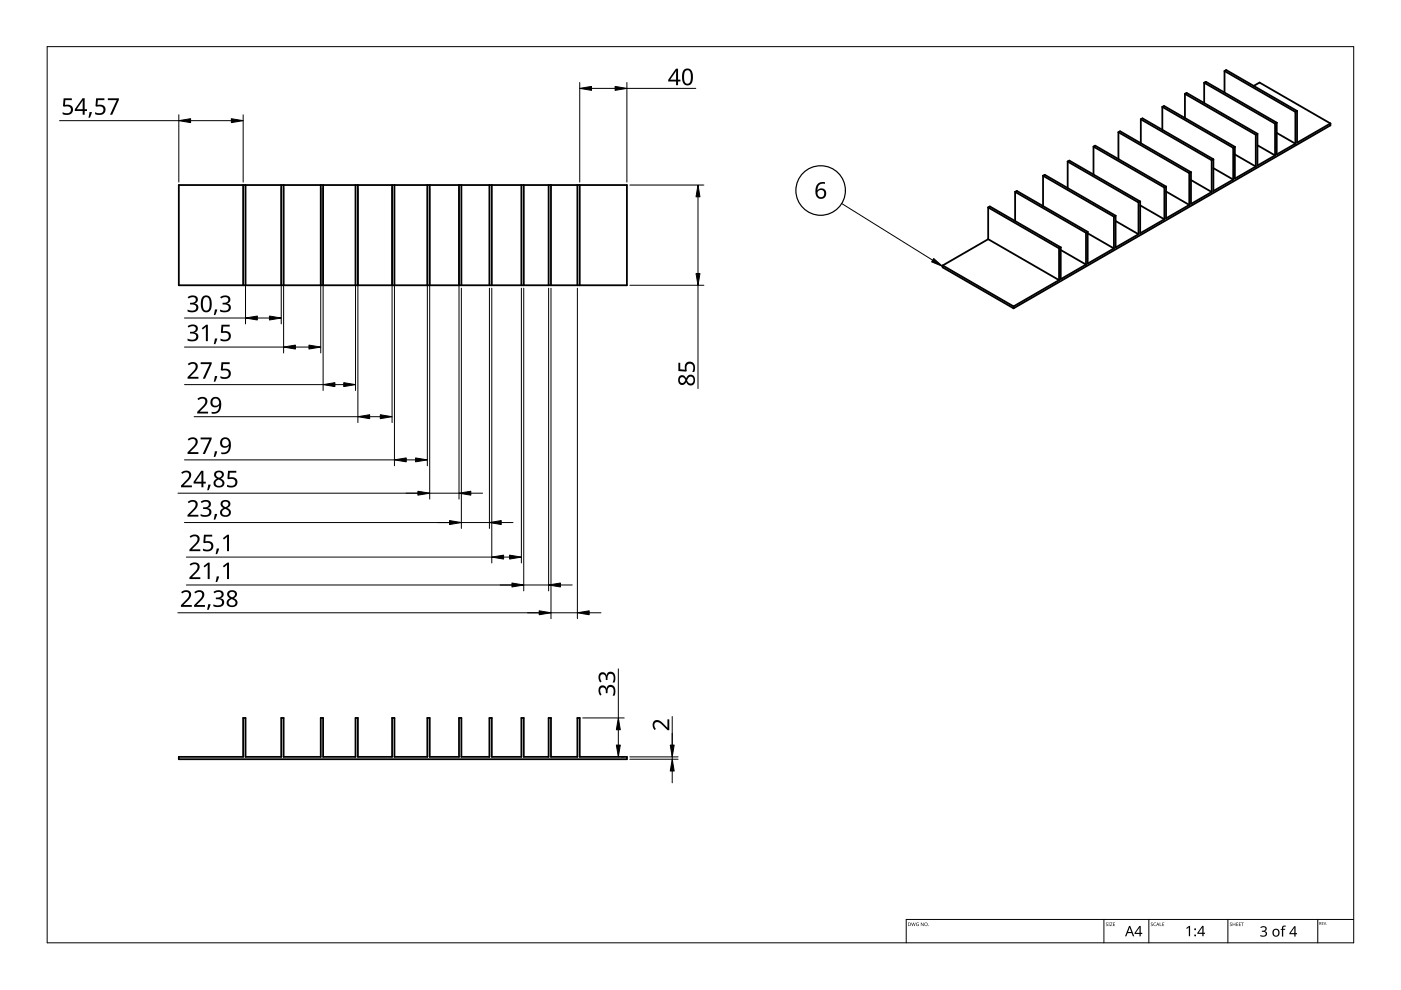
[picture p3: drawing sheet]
<svg xmlns="http://www.w3.org/2000/svg" width="297mm" height="210mm" viewBox="0 0 297 210" stroke-linecap="round" stroke-linejoin="round" font-family="sans-serif">
<g fill="none" stroke="#000" stroke-width=".38">
<path d="M251.2 19.9l15.1 8.7M251.2 19.9l.4-.2 15 8.7M251.2 19.9v5.1M255.3 17.5l.4-.2 15 8.7M255.3 17.5v4.3M255.3 17.5l15 8.7M259.6 15.1l.4-.3 15 8.7M259.6 15.1v4.5M259.6 15.1l15 8.6M265.8 18.2l1.2-.7 15.1 8.7M37.9 39.2h95v21.3h-95zM51.6 39.2v21.3"/>
<path d="M52.1 39.2v21.3M59.6 39.2v21.3M60.1 39.2v21.3M68 39.2v21.3M68.5 39.2v21.3M75.4 39.2v21.3M75.9 39.2v21.3M83.1 39.2v21.3M83.6 39.2v21.3M90.6 39.2v21.3M91.1 39.2v21.3M97.3 39.2v21.3"/>
<path d="M97.8 39.2v21.3M103.8 39.2v21.3M104.3 39.2v21.3M110.5 39.2v21.3M111 39.2v21.3M116.3 39.2v21.3M116.8 39.2v21.3M122.4 39.2v21.3M122.9 39.2v21.3M221.1 37.3l15.1 8.6M221.1 37.3v6.4M221.1 37.3l.4-.2 15 8.6"/>
<path d="M226.4 34.3l15 8.6M226.4 34.3l.3-.3 15 8.7M226.4 34.3v5.6M231.8 31.1v5.9M231.8 31.1l.4-.2 15 8.7M231.8 31.1l15.1 8.7M237.1 28l15.1 8.7M237.1 28l.4-.2 15 8.7M237.1 28v5.7M241.9 25.3l.3-.2 15.1 8.7M241.9 25.3l15 8.7M241.9 25.3v5.1"/>
<path d="M246.4 22.7l.4-.2 15 8.6M246.4 22.7v4.8M246.4 22.7l15.1 8.6M246.9 39.8v6.7M247.2 39.6l-.3 .2M247.2 39.6v6.7l5-2.9M252.2 36.7v6.7M252.5 38.2l4.4 2.5M252.5 36.5l-.3 .2M252.5 36.5v6.7l4.4-2.5M256.9 34v6.7M257.3 33.8v6.7l4.2-2.4"/>
<path d="M257.3 33.8l-.4 .2M257.3 35.6l4.2 2.5M261.5 31.3v6.8M261.8 32.7l4.5 2.6M261.8 31.1l-.3 .2M261.8 31.1v6.8l4.5-2.6M266.3 28.6v6.7M266.6 30.8l3.7 2.2M266.6 28.4l-.3 .2M266.6 28.4v6.7l3.7-2.1M270.3 26.2v6.8M270.7 26l-.4 .2"/>
<path d="M270.7 26v6.7l3.9-2.2M270.7 28.2l3.9 2.3M274.6 23.7v6.8M275 23.5l-.4 .2M275 23.5v6.8l7.1-4.1M282.1 26.2v.4l-67.2 38.8M199.9 56.3l15 8.7M199.9 56.3v.4l15 8.7M209.5 44l15 8.7M209.5 50.7l15 8.7M209.5 44l.4-.2 15 8.7M209.5 50.7l-9.6 5.6"/>
<path d="M209.5 44v6.7M215.2 40.7l.4-.2 15 8.7M215.2 40.7v6.2M215.2 40.7l15.1 8.7M224.5 52.7v6.7l-9.6 5.6M224.9 53l5.4 3.1M224.9 52.5l-.4 .2M224.9 52.5v6.7l5.4-3.1M230.3 49.4v6.7M230.6 49.2v6.7l5.6-3.2M230.6 49.2l-.3 .2M230.6 49.5l5.6 3.2"/>
<path d="M236.2 45.9v6.8M236.5 46.9l4.9 2.8M236.5 45.7v6.8l4.9-2.8M236.5 45.7l-.3 .2M241.4 42.9v6.8M241.7 43.5l5.2 3M241.7 42.7v6.8l5.2-3M241.7 42.7l-.3 .2M247.2 40.6l5 2.8M214.9 65v.4M37.9 160.5h13.7v-8.3h.5v8.3h7.5v-8.3h.5v8.3h7.9v-8.3h.5v8.3h6.9v-8.3h.5v8.3h7.2v-8.3h.5v8.3h7v-8.3h.5v8.3h6.2v-8.3h.5v8.3h6v-8.3h.5v8.3h6.2v-8.3h.5v8.3h5.3v-8.3h.5v8.3h5.6v-8.3h.5v8.3h10v.5h-95z"/>
</g>
<path d="M10 9.9h277v190h-277z" fill="none" stroke="#000" stroke-width=".21"/>
<path d="M234 194.9v5M243.6 194.9v5M260.3 194.9v5M279.4 194.9v5M287 194.9h-94.9v5" fill="none" stroke="#000" stroke-width=".21"/>
<g fill="#000">
<path d="M193.2 195.6l.2 .6 .2-.6 .3 .6 .2-.6-.2 .7-.2-.6-.3 .6zM194.3 195.7l.5-.1-.4 .1-.1 .3 .3 .3h.1v-.3h-.1h.2v.3l-.5-.1zM195.2 195.6l.5 .6 .1-.6v.7l-.5-.6-.1 .6zM234.5 195.7l.4-.1-.3 .1 .2 .3a.23 .23 0 0 1 0 .3 .23 .23 0 0 1-.3-.1 .18 .18 0 0 0 .2 .1 .18 .18 0 0 0 0-.3l-.2-.1zM235 195.6h.3v.7h-.3zM235.4 195.6h.4l-.3 .7h.4h-.6l.4-.6zM236 195.6h.4l-.3 .1v.2h.3l-.3 .1v.3h.3h-.4zM244 195.7l.4-.1-.3 .1 .2 .3a.23 .23 0 0 1 0 .3 .23 .23 0 0 1-.3-.1 .18 .18 0 0 0 .2 .1 .18 .18 0 0 0 .1-.3l-.3-.1zM244.6 195.7l.5-.1-.2 .1a.3 .3 0 0 0-.2 .4 .3 .3 0 0 0 .4 .1l-.5 .1zM245.9 195.6l.1 .7h.3h-.4zM246.4 195.6h.4l-.3 .1v.2h.3l-.3 .1v.3h.3h-.4zM251.5 196.8l.6-.5h.2v2.2h-.2v-1.9l-.5 .4z"/>
<path d="M260.8 195.7l.4-.1-.3 .1 .2 .3a.23 .23 0 0 1 0 .3 .23 .23 0 0 1-.4-.1 .18 .18 0 0 0 .3 .1 .18 .18 0 0 0 0-.3l-.2-.1zM261.4 195.6v.3h.4l.1-.3v.7l-.1-.3h-.4v.3zM262.1 195.6h.4l-.3 .1v.2h.3l-.3 .1v.3h.3h-.4zM262.7 195.6h.4l-.3 .1v.2h.3l-.3 .1v.3h.3h-.4zM263.2 195.6h.5l-.2 .1v.6l-.1-.6zM267.2 196.6a.73 .73 0 0 1 .9-.3 .73 .73 0 0 1 .4 .8l-.4 .3a.62 .62 0 0 1 .5 .8 .62 .62 0 0 1-.8 .4l-.6-.1v-.3l.5 .2a.45 .45 0 0 0 .6-.4 .45 .45 0 0 0-.6-.4h-.2v-.3a.46 .46 0 0 0 .7 0 .46 .46 0 0 0-.1-.7l-.8 .2zM271.9 196.4l.7-.1v.2h-.4l-.1 .2v.2h.4v.2h-.4v1.5h-.3v-1.5h-.3l.3-.2zM280.3 195.5h.3l-.3 .1v.2h.3h-.3v.2l.3 .1h-.3zM280.6 195.5l.3 .5 .3-.5-.3 .6z"/>
<path d="M192.5 195.6l.6 .2-.1 .5h-.5zM192.6 195.7v.6l.3-.1 .1-.4z"/>
<path d="M195.9 196a.4 .4 0 0 1 .8 0 .4 .4 0 0 1-.8 0zM196.1 196a.27 .27 0 0 0 .5 0 .27 .27 0 0 0-.5 0z"/>
<path d="M239.4 196.3h.2l.9 2.2h-.3l-.3-.7h-.8l-.3 .7h-.3zM239.5 196.6l-.3 1h.7z"/>
<path d="M241.6 196.3h.3v1.5h.3v.2h-.3v.5h-.3v-.5h-1.1v-.2zM241.6 196.6l-.8 1.2h.8z"/>
<path d="M245.4 195.6l.4 .7-.2-.2h-.3l-.2 .2zM245.5 195.7l-.2 .3h.3z"/>
<path d="M254.9 196.3h.3v1.5h.3v.2h-.3v.5h-.3v-.5h-1v-.2zM254.9 196.6l-.8 1.2h.8z"/>
<path d="M270 197.1a.82 .82 0 0 1 1.2 .1 .82 .82 0 0 1-.2 1.2 .82 .82 0 0 1-1.2-.4zM270.2 197.2a.58 .58 0 0 0-.1 .9 .58 .58 0 0 0 .8 0l.1-.2a.53 .53 0 0 0-.1-.6 .53 .53 0 0 0-.7-.1z"/>
<path d="M274.4 196.4h.3v1.4h.3v.3h-.3v.5h-.3v-.5h-1v-.2zM274.4 196.7l-.8 1.1h.8z"/>
<path d="M279.7 195.5h.2a.17 .17 0 0 1 .2 .1 .17 .17 0 0 1-.1 .2l.2 .3-.4-.2-.1 .2zM279.8 195.6v.2h.2v-.2z"/>
<circle cx="196.9" cy="196.3" r=".07"/>
<circle cx="253.4" cy="198.3" r=".2"/>
<circle cx="253.4" cy="197" r=".2"/>
<circle cx="281.3" cy="196.1" r=".06"/>
</g>
<g fill="none" stroke="#000" stroke-width=".21">
<path d="M122.9 17.5v21.1M125.4 18.7h5M132.9 18.7h14.6M132.9 17.5v21.1M12.6 25.6h25.3M37.9 24.3v14.3M49.1 25.6h-8.7M51.6 24.3v14.3M52.1 39.9v28.8M59.6 39.9v28.8M60.1 39.9v34.9M68 39.9v34.9"/>
<path d="M68.5 39.9v42.9M75.4 39.9v42.9M75.9 39.9v49.7M83.1 39.9v49.7M83.6 39.9v58.9M90.6 39.9v58.9M91.1 39.9v65.9M97.3 39.9v65.9M149.2 39.2h-15.7M148 41.7v16.3M39.1 67.4h13M57.1 67.4h-2.5"/>
<path d="M60.1 73.6h-21M62.6 73.6h2.9M97.8 61.1v50.9M103.8 61.1v50.9M104.3 61.1v58.3M110.5 61.1v58.3M111 61.1v64.2M116.3 61.1v64.2M116.8 61.1v70.1M122.4 61.1v70.1M148 60.5v21.9M149.2 60.5h-15.7"/>
<path d="M39.1 97.5h44.5M39.1 81.5h29.4M72.9 81.5h-1.9M75.9 88.4h-34.7M78.4 88.4h2.2M88.1 97.5h-2M37.7 104.6h59.6M39.5 118.1h64.8M102.3 104.6h-2.5M103.8 110.8h-64.7M106.3 110.8h2.5M106.8 118.1h1.2"/>
<path d="M37.7 129.9h84.7M116.3 124h-76.8M118.8 124h2.5M127.4 129.9h-2.5M123.5 152.2h8.8M131.1 154.7v3.3M131.1 141.8v10.4M142.5 151.9v9.1M131.7 160.5h.6M133.5 160.5h10.3M133.5 161h10.3M142.5 163.5v2.5"/>
</g>
<g fill="#000" stroke="#000" stroke-width=".21">
<path d="M122.9 18.7l2.5-.4v.9zM130.4 18.3l2.5 .4-2.5 .5zM37.9 25.6l2.5-.4v.8zM49.1 25.2l2.5 .4-2.5 .4zM148 39.2l.4 2.5h-.8zM147.6 58h.8l-.4 2.5zM52.1 67.4l2.5-.4v.8zM57.1 67l2.5 .4-2.5 .4zM60.1 73.6l2.5-.4v.8zM65.5 73.2l2.5 .4-2.5 .4zM68.5 81.5l2.5-.4v.9zM72.9 81.1l2.5 .4-2.5 .5z"/>
<path d="M75.9 88.4l2.5-.5v.9zM80.6 87.9l2.5 .5-2.5 .4zM83.6 97.5l2.5-.4v.8zM88.1 97.1l2.5 .4-2.5 .4zM88.6 104.2l2.5 .4-2.5 .4zM95.3 110.4l2.5 .4-2.5 .4zM97.3 104.6l2.5-.4v.8zM103.8 110.8l2.5-.4v.8zM104.3 118.1l2.5-.4v.8zM108 117.7l2.5 .4-2.5 .4zM108.5 123.6l2.5 .4-2.5 .4zM114.3 129.5l2.5 .4-2.5 .4z"/>
<path d="M116.3 124l2.5-.4v.8zM122.4 129.9l2.5-.4v.8zM131.1 152.2l.4 2.5h-.8zM130.7 158h.8l-.4 2.5zM142.1 158h.8l-.4 2.5zM142.5 161l.4 2.5h-.8z"/>
</g>
<g fill="#000">
<path d="M13.5 20.8h1.7v.4h-1.3l-.1 1h.5a1.13 1.13 0 0 1 1.2 1.3 1.13 1.13 0 0 1-1.6 .9l-.6-.2v-.4a1.03 1.03 0 0 0 1 .3 1.03 1.03 0 0 0 .7-.8 .93 .93 0 0 0-1.4-.7l-.2-.1zM19 23.8h.5l-.4 1.2h-.4zM20.4 20.8h1.7v.4h-1.4v1a1.17 1.17 0 0 1 1.7 1 1.17 1.17 0 0 1-1.6 1.2l-.6-.2v-.4a1.03 1.03 0 0 0 1.7-.5 .93 .93 0 0 0-1.4-.7l-.3-.1zM22.9 20.8h2.3v.4l-1.4 3.1h-.5l1.4-3.1h-1.8zM39.8 63a1.25 1.25 0 0 1 1.2-.4 1.25 1.25 0 0 1 1 .9 .85 .85 0 0 1-.8 .9 .93 .93 0 0 1 .9 1 .93 .93 0 0 1-1.1 .8l-1.2-.2v-.4a1.24 1.24 0 0 0 1.8-.3 .71 .71 0 0 0-1-.7h-.3v-.4a.81 .81 0 0 0 .9-.1 .81 .81 0 0 0 .3-.8 1.02 1.02 0 0 0-1.5 0zM39.8 69.2a1.25 1.25 0 0 1 1.2-.5 1.25 1.25 0 0 1 1 1 .85 .85 0 0 1-.8 .8 .93 .93 0 0 1 .9 1 .93 .93 0 0 1-1.1 .9l-1.2-.2v-.4a1.24 1.24 0 0 0 1.8-.3 .71 .71 0 0 0-1-.8h-.3v-.3a.81 .81 0 0 0 .9-.1 .81 .81 0 0 0 .3-.8 1.02 1.02 0 0 0-1.5 0zM42.8 69.6l.9-.8h.4v3.5h-.5l.1-3-.7 .6zM45.6 79.7l.5 .1-.5 1.1h-.3zM45.6 65.6l.5 .1-.5 1.1h-.3zM45.6 71.8h.5l-.5 1.2h-.3zM47 76.8h1.7v.4h-1.4l-.1 1h.6a1.13 1.13 0 0 1 1.1 1.3 1.13 1.13 0 0 1-1.5 .8l-.7-.1v-.5a1.03 1.03 0 0 0 1.1 .3 1.03 1.03 0 0 0 .7-.8 .93 .93 0 0 0-1.5-.6l-.2-.1zM47 68.8h1.7v.4h-1.4l-.1 1h.6a1.13 1.13 0 0 1 1.1 1.3 1.13 1.13 0 0 1-1.5 .9l-.7-.2v-.4a1.03 1.03 0 0 0 1.1 .3 1.03 1.03 0 0 0 .7-.8 .93 .93 0 0 0-1.5-.7l-.2-.1z"/>
<path d="M46.7 63a1.25 1.25 0 0 1 1.2-.4 1.25 1.25 0 0 1 .9 .9 .85 .85 0 0 1-.7 .9 .93 .93 0 0 1 .9 1 .93 .93 0 0 1-1.1 .8l-1.2-.2v-.4a1.24 1.24 0 0 0 1.8-.3 .71 .71 0 0 0-1-.7h-.3v-.4a.81 .81 0 0 0 .9-.1 .81 .81 0 0 0 .3-.8 1.02 1.02 0 0 0-1.5 0zM143.8 76.9h.4v1.4l1 .1v-.6a1.13 1.13 0 0 1 1.3-1.1 1.13 1.13 0 0 1 .9 1.6l-.2 .6h-.4a1.03 1.03 0 0 0-.6-1.8 .93 .93 0 0 0-.6 1.5l-.1 .2-1.7-.1zM39.8 93.1a1.16 1.16 0 0 1 1.3-.4 1.16 1.16 0 0 1 .8 1.2l-.3 .6-1.3 1.4h1.8v.4h-2.3v-.4l1.1-1.1a.98 .98 0 0 0 .2-1.7h-.4l-.7 .3zM39.8 77.2a1.16 1.16 0 0 1 1.3-.5 1.16 1.16 0 0 1 .8 1.2l-.3 .7-1.3 1.3h1.8v.4h-2.3v-.4l1.1-1.1a.98 .98 0 0 0 .2-1.6l-.4-.1-.7 .4zM42.5 92.8h2.4v.3l-1.4 3.2h-.5l1.4-3.1h-1.9zM42.5 76.8h2.4v.3l-1.4 3.2h-.5l1.4-3.1h-1.9zM41.8 84.6a1.16 1.16 0 0 1 1.4-.5 1.16 1.16 0 0 1 .8 1.2l-.4 .6-1.2 1.4h1.7v.4h-2.3v-.4l1.1-1.1a.98 .98 0 0 0 .3-1.7h-.5l-.6 .3zM45.6 95.7h.4l-.4 1.2h-.3zM38.4 100.2a1.16 1.16 0 0 1 1.3-.4 1.16 1.16 0 0 1 .8 1.1l-.3 .7-1.3 1.3h1.8v.4h-2.3v-.3l1.1-1.2a.98 .98 0 0 0 .2-1.6h-.4l-.7 .3zM39.8 106.4a1.16 1.16 0 0 1 1.3-.4 1.16 1.16 0 0 1 .8 1.2l-.3 .6-1.3 1.3h1.8v.4h-2.3v-.3l1.1-1.1a.98 .98 0 0 0 .2-1.7h-.4l-.7 .3zM40.2 113.7a1.16 1.16 0 0 1 1.3-.4 1.16 1.16 0 0 1 .8 1.2l-.3 .6-1.3 1.4h1.8v.4h-2.3v-.4l1.1-1.1a.98 .98 0 0 0 .2-1.7h-.4l-.7 .3zM43.2 113.4h1.8v.4h-1.4l-.1 1a1.17 1.17 0 0 1 1.7 .9 1.17 1.17 0 0 1-1.5 1.2l-.7-.2v-.4a1.03 1.03 0 0 0 1.8-.5 .93 .93 0 0 0-1.5-.6l-.2-.2z"/>
<path d="M44.2 102.7l.5 .1-.5 1.1h-.3zM42.6 106.4a1.25 1.25 0 0 1 1.2-.5 1.25 1.25 0 0 1 .9 1 .85 .85 0 0 1-.7 .8 .93 .93 0 0 1 .8 1.1 .93 .93 0 0 1-1 .8l-1.3-.2v-.4a1.24 1.24 0 0 0 1.9-.3 .71 .71 0 0 0-1-.8h-.3v-.3a.81 .81 0 0 0 .8-.1 .81 .81 0 0 0 .3-.8 1.02 1.02 0 0 0-1.4 0zM45.5 109h.5l-.4 1.2h-.3zM46 116.3l.4 .1-.4 1.1h-.3zM47.3 114.1l.9-.7h.4v3.5h-.5l.1-3.1-.7 .6zM48.3 99.8h1.8v.4h-1.4l-.1 1a1.17 1.17 0 0 1 1.8 1 1.17 1.17 0 0 1-1.6 1.2l-.7-.2v-.4a1.03 1.03 0 0 0 1.8-.6 .93 .93 0 0 0-1.5-.6l-.2-.1zM38.4 125.5a1.16 1.16 0 0 1 1.3-.4 1.16 1.16 0 0 1 .8 1.2l-.3 .6-1.3 1.4h1.8v.4h-2.3v-.4l1.1-1.1a.98 .98 0 0 0 .2-1.7h-.4l-.7 .3zM40.2 119.7a1.16 1.16 0 0 1 1.3-.5 1.16 1.16 0 0 1 .8 1.2l-.3 .6-1.3 1.4h1.8v.4h-2.3v-.4l1.1-1.1a.98 .98 0 0 0 .2-1.7h-.4l-.7 .3zM41.2 125.5a1.16 1.16 0 0 1 1.3-.4 1.16 1.16 0 0 1 .8 1.2l-.3 .6-1.3 1.4h1.8v.4h-2.3v-.4l1.1-1.1a.98 .98 0 0 0 .2-1.7h-.5l-.6 .3zM43.2 120l.9-.7h.4v3.5h-.5l.1-3.1-.7 .6zM44.2 128.1l.4 .1-.4 1.1h-.3zM46 122.2l.4 .1-.4 1.1h-.3z"/>
<path d="M45.3 125.5a1.25 1.25 0 0 1 1.2-.4 1.25 1.25 0 0 1 .9 .9 .85 .85 0 0 1-.7 .9 .93 .93 0 0 1 .9 1 .93 .93 0 0 1-1.1 .8l-1.3-.2v-.4a1.24 1.24 0 0 0 1.9-.3 .71 .71 0 0 0-1-.7h-.3v-.4a.81 .81 0 0 0 .8-.1 .81 .81 0 0 0 .3-.8 1.02 1.02 0 0 0-1.4 0zM47.3 120l.9-.7h.4v3.5h-.5l.1-3.1-.7 .6zM127.1 145.6l.7-.3a.85 .85 0 0 1 .8 .7 .93 .93 0 0 1 1-.8 .93 .93 0 0 1 .9 1l-.2 1.3h-.4a1.24 1.24 0 0 0-.3-1.8 .71 .71 0 0 0-.8 .9v.4h-.4a.81 .81 0 0 0 0-.9 .81 .81 0 0 0-.8-.3 1.02 1.02 0 0 0-.1 1.5l-.2 .2a1.65 1.65 0 0 1-.2-1.9zM127.1 142.8l.7-.3a.85 .85 0 0 1 .8 .7 .93 .93 0 0 1 1-.8 .93 .93 0 0 1 .9 1l-.2 1.3h-.4a1.24 1.24 0 0 0-.3-1.8 .71 .71 0 0 0-.8 .9v.4h-.4a.81 .81 0 0 0 0-.9 .81 .81 0 0 0-.8-.3 1.02 1.02 0 0 0-.1 1.5l-.2 .2a1.65 1.65 0 0 1-.2-1.9zM138.6 152.9a1.5 1.5 0 0 1 2.2 .7l.7 .7v-1.8h.4v2.3h-.4l-1.1-1.1a.98 .98 0 0 0-1.6-.2l-.1 .4 .4 .7-.3 .2a1.47 1.47 0 0 1-.2-1.9z"/>
<path d="M143.3 14.6h.5v2.3h.5v.4h-.5v.8h-.5v-.8h-1.6v-.4zM143.3 15l-1.2 1.9h1.2z"/>
<path d="M145 14.8a1.16 1.16 0 0 1 1.4-.1 1.16 1.16 0 0 1 .5 1.2 1.69 1.69 0 0 1-1 2.2 1.27 1.27 0 0 1-1.3-1.6l.1-1zM145.3 15.1a2.56 2.56 0 0 0 .1 2.6 .78 .78 0 0 0 .9-.2 .78 .78 0 0 0 .2-.8 1.35 1.35 0 0 0-.7-1.8z"/>
<path d="M17.5 20.8h.4v2.4h.6v.3h-.6v.8h-.4v-.8h-1.6v-.3zM17.5 21.3l-1.2 1.9h1.2z"/>
<path d="M173.4 39l.5-.3 .6-.1h.4v.4a1.18 1.18 0 0 0-1.6 1.4 1.08 1.08 0 0 1 1.6-.2 1.08 1.08 0 0 1 0 1.7 1.22 1.22 0 0 1-1.5 .1 1.22 1.22 0 0 1-.5-1.4l.1-.9zM173.3 41a.76 .76 0 0 0 1.5 0 .76 .76 0 0 0-1.5 0z"/>
<path d="M43 62.9a1.16 1.16 0 0 1 1.3-.1 1.16 1.16 0 0 1 .6 1.2v.4a1.36 1.36 0 0 1-1.3 1.8 1.57 1.57 0 0 1-1-2l.1-.9zM43.3 63.2l-.3 .6v1.3a.69 .69 0 0 0 .7 .8 .69 .69 0 0 0 .7-.8 1.91 1.91 0 0 0-.5-2.1z"/>
<path d="M45.5 100.1l.7-.3a.89 .89 0 0 1 1.2 .5 .89 .89 0 0 1-.6 1.2 1 1 0 0 1 .7 1.3 1 1 0 0 1-1.3 .5 .94 .94 0 0 1-.9-.8 .94 .94 0 0 1 .7-1l-.2-.1a.88 .88 0 0 1-.3-1.3zM45.7 102.4a.7 .7 0 0 0 1.4 0 .7 .7 0 0 0-1.4 0zM45.9 100.7a.58 .58 0 0 0 1.1 0 .58 .58 0 0 0-1.1 0z"/>
<path d="M44.9 84.5a1.22 1.22 0 0 1 1.5-.2 1.22 1.22 0 0 1 .5 1.4 1.64 1.64 0 0 1-2 2v-.4a1.16 1.16 0 0 0 1.2-.2 1.16 1.16 0 0 0 .3-1.1 1.08 1.08 0 0 1-1.6 .1 1.08 1.08 0 0 1 .1-1.6zM45 85.3a.76 .76 0 0 0 1.5 0 .76 .76 0 0 0-1.5 0z"/>
<path d="M47 93a1.22 1.22 0 0 1 1.4-.1 1.22 1.22 0 0 1 .6 1.4 1.64 1.64 0 0 1-2.1 2v-.4a1.16 1.16 0 0 0 1.2-.2 1.16 1.16 0 0 0 .4-1.2 1.08 1.08 0 0 1-1.6 .1 1.08 1.08 0 0 1 .1-1.6zM47 93.8a.8 .8 0 0 0 1.6 0 .8 .8 0 0 0-1.6 0z"/>
<path d="M144.1 79.7a.88 .88 0 0 1 1.4 .5 1 1 0 0 1 1.3-.7 1 1 0 0 1 .5 1.3 .94 .94 0 0 1-.8 .9 .94 .94 0 0 1-1-.7 .91 .91 0 0 1-1.2 .6 .91 .91 0 0 1-.5-1.2zM145.7 80.6a.7 .7 0 0 0 1.4 0 .7 .7 0 0 0-1.4 0zM144.1 80.6a.6 .6 0 0 0 1.2 0 .6 .6 0 0 0-1.2 0z"/>
<path d="M42.7 99.8h.4v2.3h.5v.4h-.5v.8h-.4v-.8h-1.7v-.3zM42.7 100.3l-1.2 1.8h1.2z"/>
<path d="M46.9 106.4a1.03 1.03 0 0 1 1.3-.4 1.03 1.03 0 0 1 .6 1.2l-.6 .5a1 1 0 0 1 .7 1.3 1 1 0 0 1-1.3 .6 .94 .94 0 0 1-.9-.9 .94 .94 0 0 1 .7-1l-.2-.1a.88 .88 0 0 1-.3-1.2zM47.1 108.7a.7 .7 0 0 0 1.4 0 .7 .7 0 0 0-1.4 0zM47.2 106.9a.6 .6 0 0 0 1.2 0 .6 .6 0 0 0-1.2 0z"/>
<path d="M48.3 125.5l.9-.4a.87 .87 0 0 1 1 .7 .87 .87 0 0 1-.6 1 1 1 0 0 1 .7 1.3 1 1 0 0 1-1.3 .6 .94 .94 0 0 1-.9-.8 .94 .94 0 0 1 .7-1.1 .92 .92 0 0 1-.5-1.3zM48.5 127.8a.69 .69 0 0 0 1.3 0 .69 .69 0 0 0-1.3 0zM48.6 126.1a.6 .6 0 0 0 1.2 0 .6 .6 0 0 0-1.2 0z"/>
</g>
<circle cx="174" cy="40.4" r="5.2" fill="none" stroke="#000" stroke-width=".25"/>
<path d="M198 54.8l1.9 1.7-2.4-1z" fill="#000" stroke="#000" stroke-width=".21"/>
<path d="M178.5 43.2l21.4 13.3" fill="none" stroke="#000" stroke-width=".21"/>
</svg>
